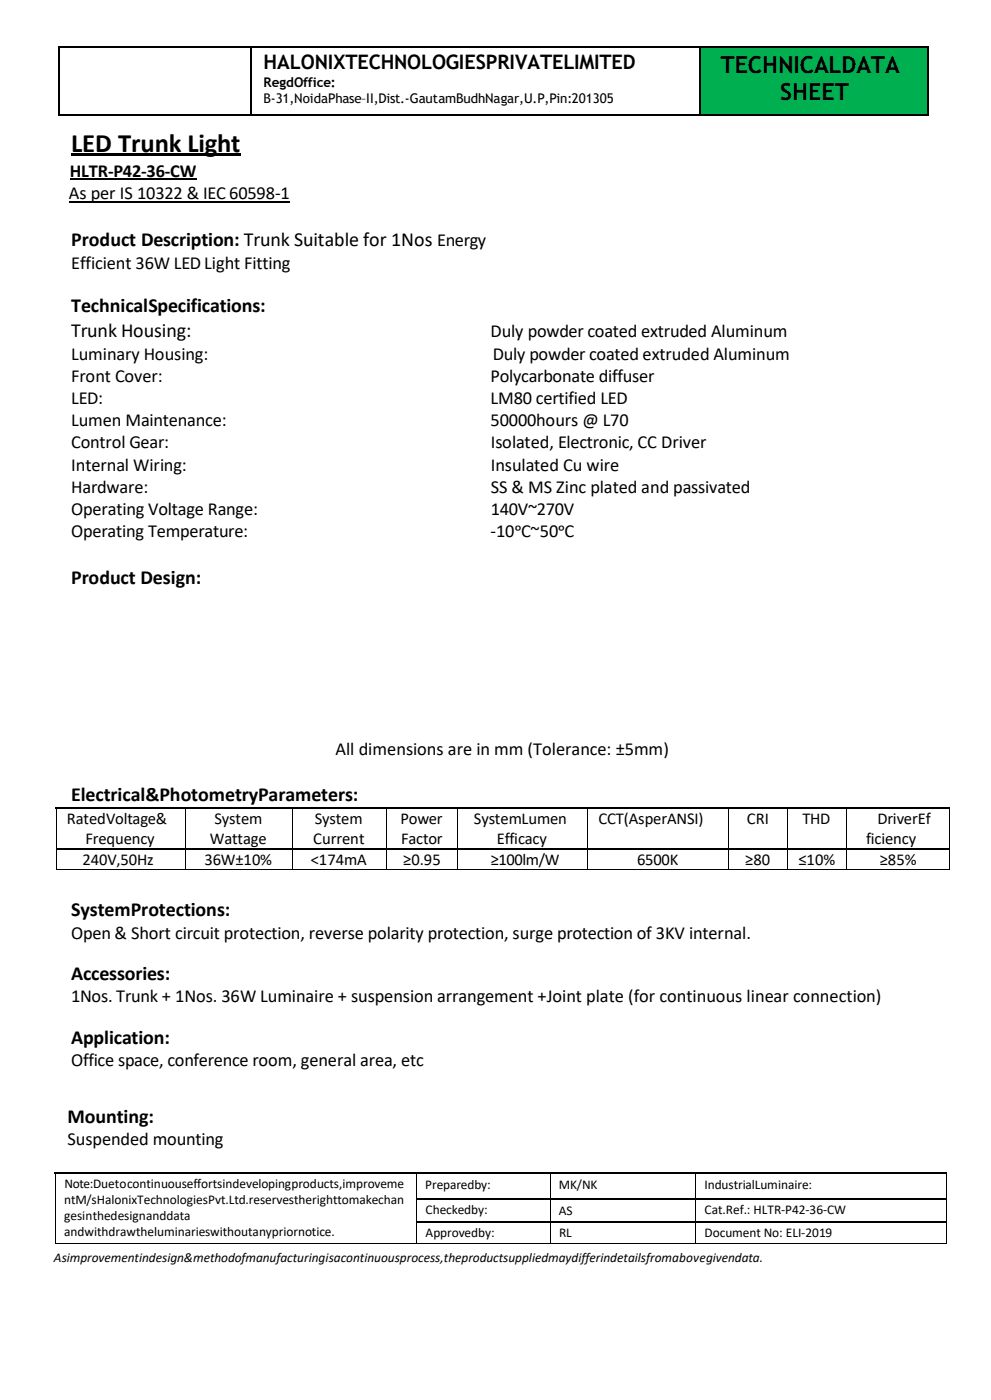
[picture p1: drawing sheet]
<svg xmlns="http://www.w3.org/2000/svg" width="210mm" height="297mm" viewBox="0 0 210 297" stroke-linecap="round" stroke-linejoin="round" font-family="sans-serif">
<defs><g id="words">
<text font-size="5.6" x="15.1" y="32.2">LED Trunk Light</text>
<g font-size="5">
<text x="152.8" y="15.6">TECHNICALDATA</text>
<text x="165.4" y="21.3">SHEET</text>
</g>
<g font-size="4.2">
<text x="55.9" y="14.7">HALONIXTECHNOLOGIESPRIVATELIMITED</text>
<text x="15.1" y="52.2">Product Description: Trunk Suitable for 1Nos Energy</text>
<text x="15.1" y="66.3">TechnicalSpecifications:</text>
<text x="15.1" y="71.5">Trunk Housing:</text>
<text x="15.1" y="124">Product Design:</text>
<text x="15.1" y="170">Electrical&amp;PhotometryParameters:</text>
<text x="15.1" y="194.4">SystemProtections:</text>
<text x="15.1" y="207.8">Accessories:</text>
<text x="15.1" y="221.5">Application:</text>
<text x="14.3" y="238.3">Mounting:</text>
</g>
<g font-size="3.9">
<text x="14.8" y="37.5">HLTR-P42-36-CW</text>
<text x="14.6" y="42.3">As per IS 10322 &amp; IEC 60598-1</text>
<text x="15.1" y="57">Efficient 36W LED Light Fitting</text>
<text x="104" y="71.5">Duly powder coated extruded Aluminum</text>
<text x="15.1" y="76.5">Luminary Housing:</text>
<text x="104.5" y="76.5">Duly powder coated extruded Aluminum</text>
<text x="15.1" y="81.1">Front Cover:</text>
<text x="104" y="81.1">Polycarbonate diffuser</text>
<text x="15.1" y="85.8">LED:</text>
<text x="104" y="85.8">LM80 certified LED</text>
<text x="15.1" y="90.4">Lumen Maintenance:</text>
<text x="15.1" y="95.1">Control Gear:</text>
<text x="104" y="90.4">50000hours @ L70</text>
<text x="104" y="95.1">Isolated, Electronic, CC Driver</text>
<text x="15.1" y="99.9">Internal Wiring:</text>
<text x="104" y="99.9">Insulated Cu wire</text>
<text x="15.1" y="104.6">Hardware:</text>
<text x="104" y="104.6">SS &amp; MS Zinc plated and passivated</text>
<text x="15.1" y="114">Operating Temperature:</text>
<text x="15.1" y="109.2">Operating Voltage Range:</text>
<text x="104" y="114">-10ᵒC~50ᵒC</text>
<text x="104" y="109.2">140V~270V</text>
<text x="71.1" y="160.2">All dimensions are in mm (Tolerance: ±5mm)</text>
<text x="15.1" y="199.3">Open &amp; Short circuit protection, reverse polarity protection, surge protection of 3KV internal.</text>
<text x="15.1" y="212.6">1Nos. Trunk + 1Nos. 36W Luminaire + suspension arrangement +Joint plate (for continuous linear connection)</text>
<text x="15.1" y="226.1">Office space, conference room, general area, etc</text>
<text x="14.3" y="243">Suspended mounting</text>
</g>
<g font-size="3.5">
<text x="14.1" y="174.9">RatedVoltage&amp;</text>
<text x="18.1" y="179.1">Frequency</text>
<text x="44.5" y="179.1">Wattage</text>
<text x="45.5" y="174.9">System</text>
<text x="66.4" y="179.1">Current</text>
<text x="66.7" y="174.9">System</text>
<text x="84.9" y="174.9">Power</text>
<text x="85" y="179.1">Factor</text>
<text x="100.5" y="174.9">SystemLumen</text>
<text x="105.3" y="179.1">Efficacy</text>
<text x="126.9" y="174.9">CCT(AsperANSI)</text>
<text x="158.4" y="174.9">CRI</text>
<text x="170.1" y="174.9">THD</text>
<text x="183.6" y="179.1">ficiency</text>
<text x="186" y="174.9">DriverEf</text>
<text x="17.5" y="183.6">240V,50Hz</text>
<text x="43.4" y="183.6">36W±10%</text>
<text x="65.9" y="183.6">&lt;174mA</text>
<text x="85.5" y="183.6">≥0.95</text>
<text x="104" y="183.6">≥100lm/W</text>
<text x="135.1" y="183.6">6500K</text>
<text x="158" y="183.6">≥80</text>
<text x="169.3" y="183.6">≤10%</text>
<text x="186.5" y="183.6">≥85%</text>
</g>
<g font-size="2.8">
<text x="55.9" y="18.5">RegdOffice:</text>
<text x="55.9" y="21.8">B-31,NoidaPhase–II,Dist.-GautamBudhNagar,U.P,Pin:201305</text>
<text x="13.6" y="255.5">ntM/sHalonixTechnologiesPvt.Ltd.reservestherighttomakechan</text>
<text x="13.7" y="252.1">Note:Duetocontinuouseffortsindevelopingproducts,improveme</text>
<text x="90.1" y="252.4">Preparedby:</text>
<text x="90.2" y="257.5">Checkedby:</text>
<text x="118.5" y="252.4">MK/NK</text>
<text x="118.5" y="257.8">AS</text>
<text x="149.3" y="252.4">IndustrialLuminaire:</text>
<text x="149.4" y="257.5">Cat.Ref.: HLTR-P42-36-CW</text>
<text x="13.6" y="258.9">gesinthedesignanddata</text>
<text x="13.6" y="262.3">andwithdrawtheluminarieswithoutanypriornotice.</text>
<text x="90.2" y="262.5">Approvedby:</text>
<text x="118.5" y="262.5">RL</text>
<text x="149.4" y="262.5">Document No: ELI-2019</text>
<text x="11.4" y="267.7">Asimprovementindesign&amp;methodofmanufacturingisacontinuousprocess,theproductsuppliedmaydifferindetailsfromabovegivendata.</text>
</g>
</g></defs>
<g fill="#00af50">
<path d="M148.6 10.2h48v14.1h-48z" fill-rule="evenodd"/>
<path d="M148.6 10.2h48v6.5h-48z" fill-rule="evenodd"/>
<path d="M148.6 16.7h48v5.7h-48z" fill-rule="evenodd"/>
</g>
<g fill="none" stroke="#000" stroke-width=".34">
<path d="M12.3 10h40.7M53.3 10h95M148.6 10h47.9M11.8 171.3h27.5M39.6 171.3h22.2M62.2 171.3h19.7M82.2 171.3h14.7M97.2 171.3h27.2M124.7 171.3h29.7M154.7 171.3h12.2M167.3 171.3h12.1M179.7 171.3h21.6"/>
<path d="M12 180.2h27.3M39.6 180.2h22.2M62.2 180.2h19.7M82.2 180.2h14.7M97.2 180.2h27.2M124.7 180.2h29.7M154.7 180.2h12.2M167.3 180.2h12.1M179.7 180.2h21.6M11.6 249h76.6M88.4 254.4h28.1M88.4 259.2h28.1"/>
<path d="M88.5 249h28M116.9 249h30.5M116.9 254.4h30.5M116.9 259.2h30.5M147.7 249h52.8M147.7 254.4h52.8M147.7 259.2h52.8"/>
</g>
<g fill="#000">
<path d="M53 9.8h.3v.4h-.3z" fill-rule="evenodd"/>
<path d="M148.3 9.8h.3v.4h-.3z" fill-rule="evenodd"/>
<path d="M196.5 9.8h.3v.4h-.3z" fill-rule="evenodd"/>
<path d="M12.3 24.3h.3v.3h-.3z" fill-rule="evenodd"/>
<path d="M12.3 24.3h.3v.3h-.3z" fill-rule="evenodd"/>
<path d="M15.1 32.5h35.9v.6h-35.9z" fill-rule="evenodd"/>
<path d="M53 24.3h.3v.3h-.3z" fill-rule="evenodd"/>
<path d="M148.3 24.3h.3v.3h-.3z" fill-rule="evenodd"/>
<path d="M196.5 24.3h.3v.3h-.3z" fill-rule="evenodd"/>
<path d="M196.5 24.3h.3v.3h-.3z" fill-rule="evenodd"/>
<path d="M39.3 171.2h.3v.3h-.3z" fill-rule="evenodd"/>
<path d="M61.8 171.2h.4v.3h-.4z" fill-rule="evenodd"/>
<path d="M81.9 171.2h.3v.3h-.3z" fill-rule="evenodd"/>
<path d="M96.9 171.2h.3v.3h-.3z" fill-rule="evenodd"/>
<path d="M124.4 171.2h.3v.3h-.3z" fill-rule="evenodd"/>
<path d="M154.4 171.2h.3v.3h-.3z" fill-rule="evenodd"/>
<path d="M166.9 171.2h.4v.3h-.4z" fill-rule="evenodd"/>
<path d="M179.4 171.2h.3v.3h-.3z" fill-rule="evenodd"/>
<path d="M201.3 171.2h.2v.3h-.2z" fill-rule="evenodd"/>
<path d="M11.8 180h.2v.3h-.2z" fill-rule="evenodd"/>
<path d="M11.8 184.3h.2v.2h-.2z" fill-rule="evenodd"/>
<path d="M11.8 184.3h.2v.2h-.2z" fill-rule="evenodd"/>
<path d="M39.3 180h.3v.3h-.3z" fill-rule="evenodd"/>
<path d="M39.3 184.3h.2v.2h-.2z" fill-rule="evenodd"/>
<path d="M61.8 180h.4v.3h-.4z" fill-rule="evenodd"/>
<path d="M61.8 184.3h.2v.2h-.2z" fill-rule="evenodd"/>
<path d="M81.9 180h.3v.3h-.3z" fill-rule="evenodd"/>
<path d="M81.9 184.3h.2v.2h-.2z" fill-rule="evenodd"/>
<path d="M96.9 180h.3v.3h-.3z" fill-rule="evenodd"/>
<path d="M96.9 184.3h.2v.2h-.2z" fill-rule="evenodd"/>
<path d="M124.4 180h.3v.3h-.3z" fill-rule="evenodd"/>
<path d="M124.4 184.3h.2v.2h-.2z" fill-rule="evenodd"/>
<path d="M154.4 180h.3v.3h-.3z" fill-rule="evenodd"/>
<path d="M154.4 184.3h.2v.2h-.2z" fill-rule="evenodd"/>
<path d="M166.9 180h.4v.3h-.4z" fill-rule="evenodd"/>
<path d="M166.9 184.3h.2v.2h-.2z" fill-rule="evenodd"/>
<path d="M179.4 180h.3v.3h-.3z" fill-rule="evenodd"/>
<path d="M179.4 184.3h.2v.2h-.2z" fill-rule="evenodd"/>
<path d="M201.3 180h.2v.3h-.2z" fill-rule="evenodd"/>
<path d="M201.3 184.3h.2v.2h-.2z" fill-rule="evenodd"/>
<path d="M201.3 184.3h.2v.2h-.2z" fill-rule="evenodd"/>
<path d="M11.6 254.2h.2v.3h-.2z" fill-rule="evenodd"/>
<path d="M11.6 259.1h.2v.3h-.2z" fill-rule="evenodd"/>
<path d="M88.2 248.8h.3v.3h-.3z" fill-rule="evenodd"/>
<path d="M88.2 254.2h.2v.3h-.2z" fill-rule="evenodd"/>
<path d="M88.2 259.1h.2v.3h-.2z" fill-rule="evenodd"/>
<path d="M116.5 248.8h.4v.3h-.4z" fill-rule="evenodd"/>
<path d="M116.5 254.2h.4v.3h-.4z" fill-rule="evenodd"/>
<path d="M116.5 259.1h.4v.3h-.4z" fill-rule="evenodd"/>
<path d="M147.4 248.8h.3v.3h-.3z" fill-rule="evenodd"/>
<path d="M147.4 254.2h.3v.3h-.3z" fill-rule="evenodd"/>
<path d="M147.4 259.1h.3v.3h-.3z" fill-rule="evenodd"/>
<path d="M200.5 248.8h.2v.3h-.2z" fill-rule="evenodd"/>
<path d="M200.5 254.2h.2v.3h-.2z" fill-rule="evenodd"/>
<path d="M200.5 259.1h.2v.3h-.2z" fill-rule="evenodd"/>
<path d="M11.6 263.8h.2v.2h-.2z" fill-rule="evenodd"/>
<path d="M11.6 263.8h.2v.2h-.2z" fill-rule="evenodd"/>
<path d="M88.2 263.8h.2v.2h-.2z" fill-rule="evenodd"/>
<path d="M116.5 263.8h.2v.2h-.2z" fill-rule="evenodd"/>
<path d="M147.4 263.8h.2v.2h-.2z" fill-rule="evenodd"/>
<path d="M200.5 263.8h.2v.2h-.2z" fill-rule="evenodd"/>
<path d="M200.5 263.8h.2v.2h-.2z" fill-rule="evenodd"/>
</g>
<path d="M12.5 10.2v14.1M53.1 10.2v14.1M148.4 10.2v14.1M196.7 10.2v14.1M12.6 24.5h40.4M53.3 24.5h95M148.6 24.5h47.9" fill="none" stroke="#000" stroke-width=".3"/>
<path d="M14.8 38h26.8M14.6 42.8h46.8" fill="none" stroke="#000" stroke-width=".25"/>
<g fill="none" stroke="#000" stroke-width=".21">
<path d="M11.9 171.5v8.5M39.4 171.5v8.5M61.9 171.5v8.5M82 171.5v8.5M97 171.5v8.5M124.5 171.5v8.5M154.5 171.5v8.5M167 171.5v8.5M179.5 171.5v8.5M201.4 171.5v8.5M11.9 180.3v4M12 184.4h27.3"/>
<path d="M39.4 180.3v4M39.5 184.4h22.3M61.9 180.3v4M62 184.4h19.9M82 180.3v4M82.1 184.4h14.8M97 180.3v4M97.1 184.4h27.3M124.5 180.3v4M124.6 184.4h29.8M154.5 180.3v4M154.6 184.4h12.3"/>
<path d="M167 180.3v4M167.1 184.4h12.3M179.5 180.3v4M179.6 184.4h21.7M201.4 180.3v4M11.7 249.1v5.1M11.7 254.5v4.6M11.7 259.4v4.4M88.3 249.1v5.1M88.3 254.5v4.6M88.3 259.4v4.4M116.6 249.1v5.1"/>
<path d="M116.6 254.5v4.6M116.6 259.4v4.4M147.5 249.1v5.1M147.5 254.5v4.6M147.5 259.4v4.4M200.6 249.1v5.1M200.6 254.5v4.6M200.6 259.4v4.4M11.8 263.9h76.4M88.4 263.9h28.1M116.7 263.9h30.7M147.6 263.9h52.9"/>
</g>
<use href="#words"/>
</svg>
